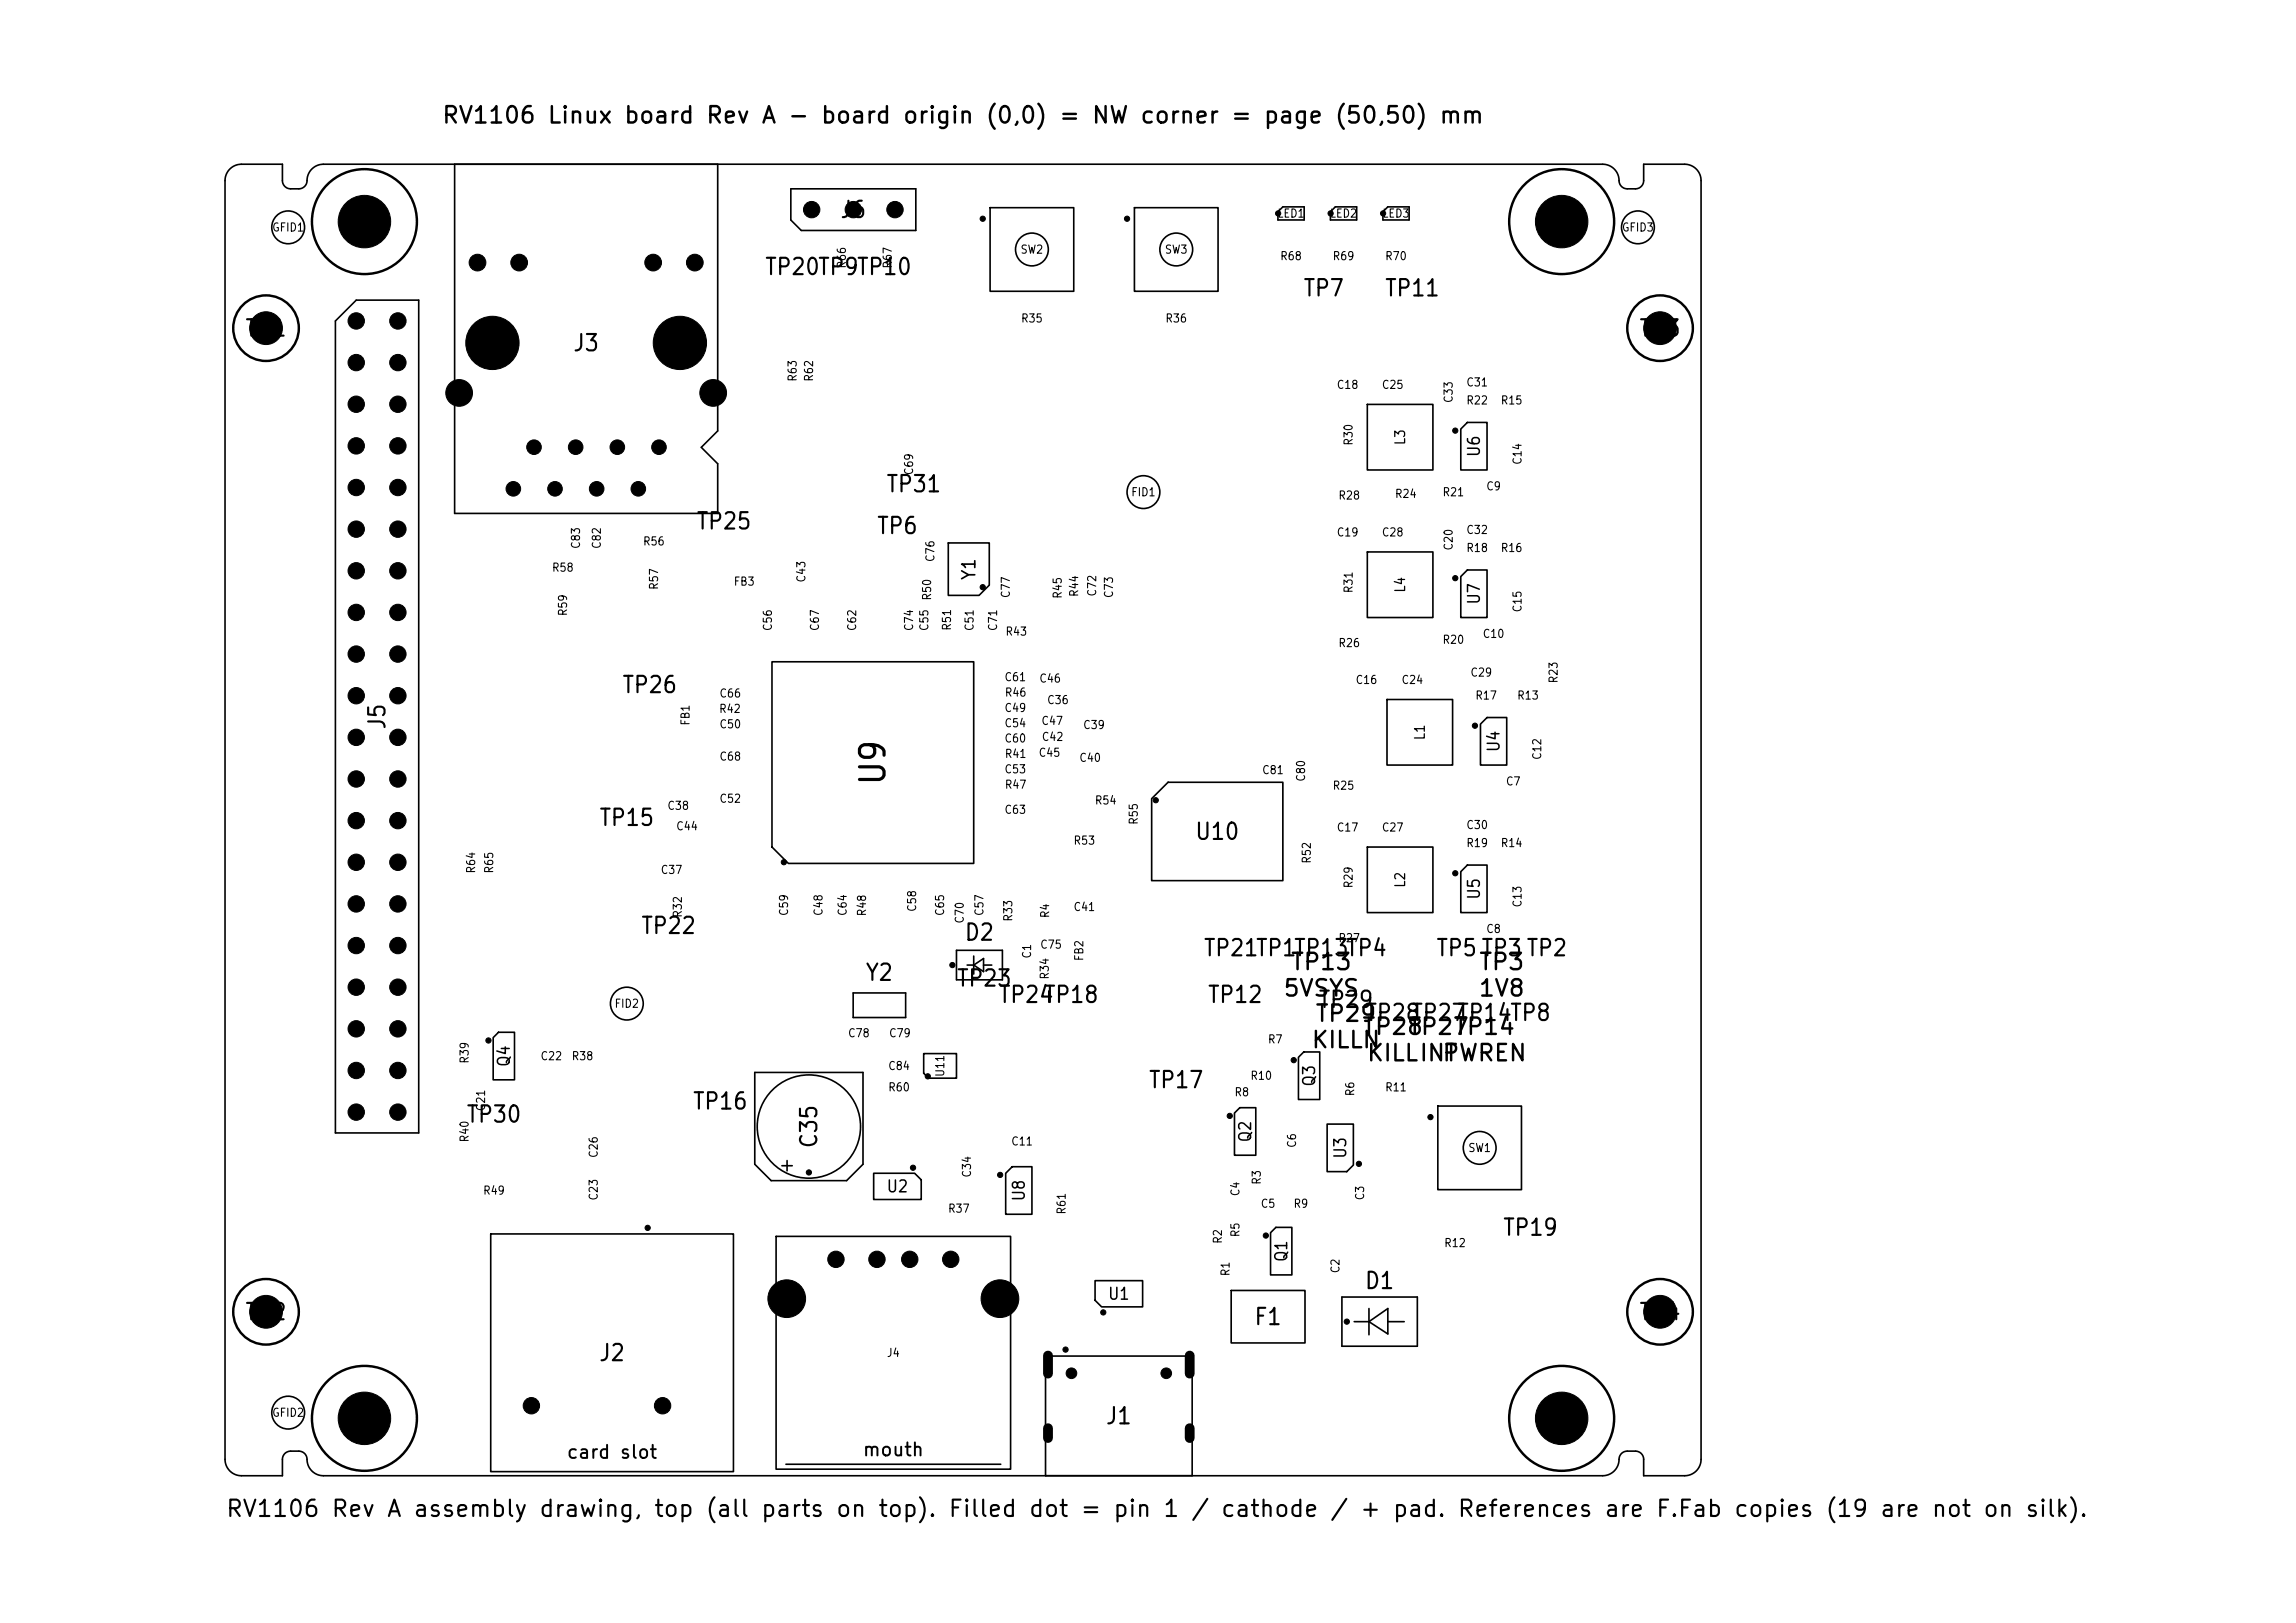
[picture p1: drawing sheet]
<svg xmlns="http://www.w3.org/2000/svg" width="420mm" height="297mm" viewBox="0 0 420 297" stroke-linecap="round" stroke-linejoin="round" font-family="sans-serif">
<defs><g id="words">
<text font-size="4.5" x="163.1" y="144" transform="rotate(-90 163.1 144)">U9</text>
<g font-size="3">
<text x="80.6" y="23.3">RV1106 Linux board Rev A - board origin (0,0) = NW corner = page (50,50) mm</text>
<text x="153.5" y="40.6">J6</text>
<text x="139.7" y="51.1">TP20TP9TP10</text>
<text x="238.2" y="55">TP7</text>
<text x="253.1" y="55">TP11</text>
<text x="44.7" y="62.3">TH1</text>
<text x="104.6" y="65">J3</text>
<text x="299.7" y="62.3">TH3</text>
<text x="161.9" y="90.8">TP31</text>
<text x="127.2" y="97.6">TP25</text>
<text x="160.2" y="98.5">TP6</text>
<text x="113.6" y="127.6">TP26</text>
<text x="71.2" y="133.7" transform="rotate(-90 71.2 133.7)">J5</text>
<text x="109.4" y="151.9">TP15</text>
<text x="218.4" y="154.4">U10</text>
<text x="117.1" y="171.7">TP22</text>
<text x="176.3" y="172.9">D2</text>
<text x="220" y="175.7">TP21TP1TP13TP4</text>
<text x="235.9" y="178.3">TP13</text>
<text x="262.5" y="175.7">TP5TP3TP2</text>
<text x="270.3" y="178.3">TP3</text>
<text x="158.1" y="180.2">Y2</text>
<text x="174.8" y="181.3">TP23</text>
<text x="182.5" y="184.3">TP24</text>
<text x="190.7" y="184.3">TP18</text>
<text x="220.7" y="184.3">TP12</text>
<text x="234.6" y="183.1">5VSYS</text>
<text x="241" y="185.2">TP29</text>
<text x="270.3" y="183.1">1V8</text>
<text x="240.4" y="187.7">TP29</text>
<text x="249" y="190.1">TP28</text>
<text x="249.5" y="187.6">TP28</text>
<text x="257.4" y="190.1">TP27</text>
<text x="257.9" y="187.6">TP27</text>
<text x="265.8" y="190.1">TP14</text>
<text x="266.3" y="187.6">TP14TP8</text>
<text x="239.7" y="192.5">KILLN</text>
<text x="249.8" y="194.9">KILLINT</text>
<text x="263.6" y="194.9">PWREN</text>
<text x="126.5" y="203.8">TP16</text>
<text x="209.9" y="199.9">TP17</text>
<text x="85.1" y="206.2">TP30</text>
<text x="150.2" y="210.3" transform="rotate(-90 150.2 210.3)">C35</text>
<text x="274.7" y="226.9">TP19</text>
<text x="249.5" y="236.6">D1</text>
<text x="44.7" y="242.3">TH2</text>
<text x="229.2" y="243.2">F1</text>
<text x="299.7" y="242.3">TH4</text>
<text x="109.4" y="249.8">J2</text>
<text x="202.1" y="261.4">J1</text>
<text x="41.1" y="278.3">RV1106 Rev A assembly drawing, top (all parts on top). Filled dot = pin 1 / cathode / + pad. References are F.Fab copies (19 are not on silk).</text>
</g>
<g font-size="2.4">
<text x="179" y="106.3" transform="rotate(-90 179 106.3)">Y1</text>
<text x="103.5" y="267.5">card slot</text>
<text x="157.6" y="267.1">mouth</text>
</g>
<g font-size="2.2">
<text x="271.3" y="83.8" transform="rotate(-90 271.3 83.8)">U6</text>
<text x="271.3" y="110.8" transform="rotate(-90 271.3 110.8)">U7</text>
<text x="274.9" y="137.8" transform="rotate(-90 274.9 137.8)">U4</text>
<text x="271.3" y="164.8" transform="rotate(-90 271.3 164.8)">U5</text>
<text x="93.8" y="195.4" transform="rotate(-90 93.8 195.4)">Q4</text>
<text x="241.1" y="199" transform="rotate(-90 241.1 199)">Q3</text>
<text x="229.4" y="209.2" transform="rotate(-90 229.4 209.2)">Q2</text>
<text x="246.8" y="212.2" transform="rotate(-90 246.8 212.2)">U3</text>
<text x="162" y="218.7">U2</text>
<text x="188" y="220" transform="rotate(-90 188 220)">U8</text>
<text x="236" y="231.1" transform="rotate(-90 236 231.1)">Q1</text>
<text x="202.5" y="238.4">U1</text>
</g>
<g font-size="1.8">
<text x="257.5" y="81.6" transform="rotate(-90 257.5 81.6)">L3</text>
<text x="257.5" y="108.6" transform="rotate(-90 257.5 108.6)">L4</text>
<text x="261.1" y="135.6" transform="rotate(-90 261.1 135.6)">L1</text>
<text x="257.5" y="162.6" transform="rotate(-90 257.5 162.6)">L2</text>
</g>
<g font-size="1.5">
<text x="233.6" y="40.2">LED1</text>
<text x="243.2" y="40.2">LED2</text>
<text x="252.8" y="40.2">LED3</text>
<text x="49.7" y="42.7">GFID1</text>
<text x="186.6" y="46.8">SW2</text>
<text x="213" y="46.8">SW3</text>
<text x="234.1" y="48">R68</text>
<text x="243.7" y="48">R69</text>
<text x="253.3" y="48">R70</text>
<text x="296.6" y="42.7">GFID3</text>
<text x="155.1" y="49.2" transform="rotate(-90 155.1 49.2)">R66</text>
<text x="163.5" y="49.2" transform="rotate(-90 163.5 49.2)">R67</text>
<text x="186.7" y="59.4">R35</text>
<text x="213.1" y="59.4">R36</text>
<text x="146.1" y="69.9" transform="rotate(-90 146.1 69.9)">R63</text>
<text x="149.1" y="69.9" transform="rotate(-90 149.1 69.9)">R62</text>
<text x="244.4" y="71.5">C18</text>
<text x="252.7" y="71.5">C25</text>
<text x="268.1" y="71.1">C31</text>
<text x="266.1" y="73.8" transform="rotate(-90 266.1 73.8)">C33</text>
<text x="268.1" y="74.4">R22</text>
<text x="274.4" y="74.4">R15</text>
<text x="247.8" y="81.6" transform="rotate(-90 247.8 81.6)">R30</text>
<text x="167.4" y="87" transform="rotate(-90 167.4 87)">C69</text>
<text x="278.7" y="85.2" transform="rotate(-90 278.7 85.2)">C14</text>
<text x="206.8" y="91.2">FID1</text>
<text x="244.7" y="91.8">R28</text>
<text x="255.1" y="91.5">R24</text>
<text x="263.8" y="91.2">R21</text>
<text x="271.8" y="90.1">C9</text>
<text x="106.5" y="100.5" transform="rotate(-90 106.5 100.5)">C83</text>
<text x="110.3" y="100.5" transform="rotate(-90 110.3 100.5)">C82</text>
<text x="117.5" y="100.2">R56</text>
<text x="244.4" y="98.5">C19</text>
<text x="252.7" y="98.5">C28</text>
<text x="266.1" y="100.8" transform="rotate(-90 266.1 100.8)">C20</text>
<text x="268.1" y="98.1">C32</text>
<text x="268.1" y="101.4">R18</text>
<text x="274.4" y="101.4">R16</text>
<text x="100.9" y="105">R58</text>
<text x="134.1" y="107.5">FB3</text>
<text x="147.7" y="106.7" transform="rotate(-90 147.7 106.7)">C43</text>
<text x="171.3" y="102.9" transform="rotate(-90 171.3 102.9)">C76</text>
<text x="104.1" y="112.8" transform="rotate(-90 104.1 112.8)">R59</text>
<text x="120.7" y="108" transform="rotate(-90 120.7 108)">R57</text>
<text x="170.7" y="110" transform="rotate(-90 170.7 110)">R50</text>
<text x="185.1" y="109.5" transform="rotate(-90 185.1 109.5)">C77</text>
<text x="194.6" y="109.7" transform="rotate(-90 194.6 109.7)">R45</text>
<text x="197.6" y="109.3" transform="rotate(-90 197.6 109.3)">R44</text>
<text x="200.9" y="109.3" transform="rotate(-90 200.9 109.3)">C72</text>
<text x="204" y="109.5" transform="rotate(-90 204 109.5)">C73</text>
<text x="247.8" y="108.6" transform="rotate(-90 247.8 108.6)">R31</text>
<text x="278.7" y="112.2" transform="rotate(-90 278.7 112.2)">C15</text>
<text x="141.6" y="115.6" transform="rotate(-90 141.6 115.6)">C56</text>
<text x="150.2" y="115.6" transform="rotate(-90 150.2 115.6)">C67</text>
<text x="157" y="115.6" transform="rotate(-90 157 115.6)">C62</text>
<text x="167.4" y="115.6" transform="rotate(-90 167.4 115.6)">C74</text>
<text x="170.2" y="115.6" transform="rotate(-90 170.2 115.6)">C55</text>
<text x="174.3" y="115.5" transform="rotate(-90 174.3 115.5)">R51</text>
<text x="178.5" y="115.6" transform="rotate(-90 178.5 115.6)">C51</text>
<text x="182.8" y="115.6" transform="rotate(-90 182.8 115.6)">C71</text>
<text x="183.8" y="116.7">R43</text>
<text x="244.7" y="118.8">R26</text>
<text x="263.8" y="118.2">R20</text>
<text x="271.1" y="117.1">C10</text>
<text x="183.6" y="125">C61</text>
<text x="190" y="125.3">C46</text>
<text x="247.9" y="125.5">C16</text>
<text x="256.3" y="125.5">C24</text>
<text x="268.9" y="124.2">C29</text>
<text x="285.3" y="125.1" transform="rotate(-90 285.3 125.1)">R23</text>
<text x="131.4" y="130.8">R42</text>
<text x="131.5" y="128">C66</text>
<text x="183.6" y="130.7">C49</text>
<text x="183.7" y="127.9">R46</text>
<text x="191.4" y="129.2">C36</text>
<text x="269.8" y="128.4">R17</text>
<text x="277.4" y="128.4">R13</text>
<text x="126.5" y="132.9" transform="rotate(-90 126.5 132.9)">FB1</text>
<text x="131.5" y="133.7">C50</text>
<text x="183.6" y="133.5">C54</text>
<text x="183.6" y="136.3">C60</text>
<text x="190.4" y="133">C47</text>
<text x="190.5" y="136">C42</text>
<text x="198" y="133.8">C39</text>
<text x="131.5" y="139.6">C68</text>
<text x="183.6" y="141.9">C53</text>
<text x="183.7" y="139.1">R41</text>
<text x="189.9" y="138.9">C45</text>
<text x="197.3" y="139.8">C40</text>
<text x="230.8" y="142">C81</text>
<text x="239.1" y="143.1" transform="rotate(-90 239.1 143.1)">C80</text>
<text x="282.3" y="139.2" transform="rotate(-90 282.3 139.2)">C12</text>
<text x="122" y="148.6">C38</text>
<text x="131.5" y="147.3">C52</text>
<text x="183.6" y="149.3">C63</text>
<text x="183.7" y="144.7">R47</text>
<text x="200.2" y="147.6">R54</text>
<text x="243.7" y="144.9">R25</text>
<text x="275.4" y="144.1">C7</text>
<text x="123.6" y="152.3">C44</text>
<text x="196.3" y="154.9">R53</text>
<text x="208.5" y="151" transform="rotate(-90 208.5 151)">R55</text>
<text x="244.4" y="152.5">C17</text>
<text x="252.7" y="152.5">C27</text>
<text x="268.1" y="155.4">R19</text>
<text x="268.1" y="152.1">C30</text>
<text x="274.4" y="155.4">R14</text>
<text x="87.3" y="159.9" transform="rotate(-90 87.3 159.9)">R64</text>
<text x="90.6" y="159.9" transform="rotate(-90 90.6 159.9)">R65</text>
<text x="120.8" y="160.3">C37</text>
<text x="240.1" y="158.1" transform="rotate(-90 240.1 158.1)">R52</text>
<text x="144.5" y="167.7" transform="rotate(-90 144.5 167.7)">C59</text>
<text x="150.8" y="167.7" transform="rotate(-90 150.8 167.7)">C48</text>
<text x="155.2" y="167.7" transform="rotate(-90 155.2 167.7)">C64</text>
<text x="158.8" y="167.8" transform="rotate(-90 158.8 167.8)">R48</text>
<text x="168" y="167" transform="rotate(-90 168 167)">C58</text>
<text x="173.1" y="167.7" transform="rotate(-90 173.1 167.7)">C65</text>
<text x="180.3" y="167.7" transform="rotate(-90 180.3 167.7)">C57</text>
<text x="196.3" y="167.1">C41</text>
<text x="247.8" y="162.6" transform="rotate(-90 247.8 162.6)">R29</text>
<text x="278.7" y="166.2" transform="rotate(-90 278.7 166.2)">C13</text>
<text x="125.1" y="168" transform="rotate(-90 125.1 168)">R32</text>
<text x="176.7" y="169.1" transform="rotate(-90 176.7 169.1)">C70</text>
<text x="185.5" y="168.8" transform="rotate(-90 185.5 168.8)">R33</text>
<text x="190.2" y="174">C75</text>
<text x="192.3" y="168.1" transform="rotate(-90 192.3 168.1)">R4</text>
<text x="244.7" y="172.8">R27</text>
<text x="271.8" y="171.1">C8</text>
<text x="189" y="175.5" transform="rotate(-90 189 175.5)">C1</text>
<text x="192.2" y="179.4" transform="rotate(-90 192.2 179.4)">R34</text>
<text x="198.5" y="176" transform="rotate(-90 198.5 176)">FB2</text>
<text x="112.3" y="184.8">FID2</text>
<text x="155" y="190.2">C78</text>
<text x="162.5" y="190.2">C79</text>
<text x="231.8" y="191.3">R7</text>
<text x="86.1" y="194.7" transform="rotate(-90 86.1 194.7)">R39</text>
<text x="98.8" y="194.4">C22</text>
<text x="104.5" y="194.4">R38</text>
<text x="162.4" y="196.2">C84</text>
<text x="173.1" y="197.2" transform="rotate(-90 173.1 197.2)">U11</text>
<text x="228.6" y="198">R10</text>
<text x="89.1" y="203.4" transform="rotate(-90 89.1 203.4)">C21</text>
<text x="162.4" y="200.1">R60</text>
<text x="225.7" y="201">R8</text>
<text x="248.1" y="200.7" transform="rotate(-90 248.1 200.7)">R6</text>
<text x="253.3" y="200.1">R11</text>
<text x="86.1" y="209.1" transform="rotate(-90 86.1 209.1)">R40</text>
<text x="184.9" y="210">C11</text>
<text x="109.7" y="212" transform="rotate(-90 109.7 212)">C26</text>
<text x="178" y="215.6" transform="rotate(-90 178 215.6)">C34</text>
<text x="237.4" y="210.2" transform="rotate(-90 237.4 210.2)">C6</text>
<text x="268.5" y="211.2">SW1</text>
<text x="88.3" y="219">R49</text>
<text x="109.7" y="219.8" transform="rotate(-90 109.7 219.8)">C23</text>
<text x="227.1" y="219" transform="rotate(-90 227.1 219)">C4</text>
<text x="230.5" y="221.4">C5</text>
<text x="231" y="216.9" transform="rotate(-90 231 216.9)">R3</text>
<text x="236.5" y="221.4">R9</text>
<text x="249.9" y="219.8" transform="rotate(-90 249.9 219.8)">C3</text>
<text x="173.3" y="222.3">R37</text>
<text x="195.3" y="222.3" transform="rotate(-90 195.3 222.3)">R61</text>
<text x="223.9" y="227.7" transform="rotate(-90 223.9 227.7)">R2</text>
<text x="227.1" y="226.5" transform="rotate(-90 227.1 226.5)">R5</text>
<text x="225.3" y="233.6" transform="rotate(-90 225.3 233.6)">R1</text>
<text x="245.4" y="233.1" transform="rotate(-90 245.4 233.1)">C2</text>
<text x="264.1" y="228.6">R12</text>
<text x="162.1" y="248.7">J4</text>
<text x="49.7" y="259.6">GFID2</text>
</g>
</g></defs>
<g fill="none" stroke="#000" stroke-width=".3">
<path d="M42 30.9a3 3 0 0 1 2.2-.8h7.5v3a1.5 1.5 0 0 0 1.5 1.5h1.5a1.66 1.66 0 0 0 1.5-2.1 3 3 0 0 1 3-2.4h234a3.1 3.1 0 0 1 3 3.3l.4 .7 .5 .4 2.1 .1a1.5 1.5 0 0 0 1.5-1.5v-3h7.5a3 3 0 0 1 3 3v234a3 3 0 0 1-3 3h-7.5v-3a1.5 1.5 0 0 0-1.5-1.5h-1.5a1.66 1.66 0 0 0-1.6 2 3 3 0 0 1-2.9 2.5h-234a3.1 3.1 0 0 1-3.1-3.4l-.4-.7-.5-.4h-2a1.5 1.5 0 0 0-1.5 1.5v3h-7.5a3 3 0 0 1-3-3v-234a3 3 0 0 1 .8-2.2zM83.2 30.1v63.9h48.1v-9.1l-3-3 3-3v-48.8M144.7 34.6h22.8v7.6h-20.9l-1.9-1.9zM181.1 38h15.3v15.3h-15.3zM207.5 38h15.3v15.3h-15.3zM234.7 37.9h3.9v2.4h-4.8v-1.5zM243.4 38.8l.9-.9h3.9v2.4h-4.8zM253.9 37.9h3.9v2.4h-4.8v-1.5zM61.4 58.7l3.8-3.8h11.4v152.4h-15.2zM250.1 74h12v12h-12zM268.4 77.3h3.6v8.7h-4.8v-7.5zM173.5 99.4h7.5v7.7l-1.9 1.9h-5.6z"/>
<path d="M250.1 101h12v12h-12zM268.4 104.3h3.6v8.7h-4.8v-7.5zM141.2 121.1h36.9v36.9h-33.9l-3-3zM253.7 128h12v12h-12zM270.8 132.5l1.2-1.2h3.6v8.7h-4.8zM213.7 143.2h21v18h-24v-15zM250.1 155h12v12h-12zM268.4 158.3h3.6v8.7h-4.8v-7.5zM175 173.9h8.4v5.4h-8.4zM176.9 176.6h1.2M178.1 175v3.3M178.1 176.6l1.8-1.2v2.4z"/>
<path d="M179.9 176.6h1.5M90.2 189.9l1-1h2.9v8.7h-3.9zM138.1 196.3h19.8v16.8l-3 3h-13.8l-3-3zM156.1 181.7h9.6v4.5h-9.6zM169 192.8h6v4.5h-5.1l-.9-.9zM237.5 193.5l1-1h2.9v8.7h-3.9zM143 213.3h1.9M144 212.4v1.9M159.8 214.7h7.5l1.2 1.2v3.6h-8.7zM184 214.7l1.2-1.2h3.6v8.7h-4.8zM226.8 202.7h2.9v8.7h-3.9v-7.7zM242.8 205.7h4.8v7.5l-1.2 1.2h-3.6z"/>
<path d="M263 202.4h15.3v15.3h-15.3zM89.8 225.8h44.4v43.5h-44.4zM142 226.3h42.9v42.6h-42.9zM200.3 234.4h8.7v4.8h-7.5l-1.2-1.2zM225.2 236.2h13.5v9.6h-13.5zM232.4 225.6l1-1h2.9v8.7h-3.9zM245.5 237.4h13.8v9h-13.8zM250.4 239.5v4.8M247.7 241.9h2.7M250.4 241.9l3.5-2.4v4.6zM253.9 241.9h3M143.8 268h39.3"/>
<path d="M191.3 270.1v-21.9h26.8v21.9"/>
<circle cx="52.7" cy="41.6" r="3"/>
<circle cx="188.8" cy="45.7" r="3"/>
<circle cx="215.2" cy="45.7" r="3"/>
<circle cx="299.6" cy="41.6" r="3"/>
<circle cx="209.2" cy="90.1" r="3"/>
<circle cx="114.7" cy="183.7" r="3"/>
<circle cx="148" cy="206.2" r="9.4"/>
<circle cx="270.7" cy="210.1" r="3"/>
<circle cx="52.7" cy="258.5" r="3"/>
</g>
<g fill="#000" stroke="#000" stroke-width=".18">
<circle cx="148.5" cy="38.4" r=".48"/>
<circle cx="148.5" cy="38.4" r="1.5"/>
<circle cx="156.1" cy="38.4" r="1.5"/>
<circle cx="163.7" cy="38.4" r="1.5"/>
<circle cx="233.8" cy="39.1" r=".48"/>
<circle cx="243.4" cy="39.1" r=".48"/>
<circle cx="253" cy="39.1" r=".48"/>
<circle cx="65.2" cy="58.7" r="1.5"/>
<circle cx="65.2" cy="58.7" r=".48"/>
<circle cx="66.7" cy="40.6" r="4.8"/>
<circle cx="72.8" cy="58.7" r="1.5"/>
<circle cx="87.3" cy="48.1" r="1.53"/>
<circle cx="95" cy="48.1" r="1.53"/>
<circle cx="119.5" cy="48.1" r="1.53"/>
<circle cx="127.1" cy="48.1" r="1.53"/>
<circle cx="179.8" cy="40" r=".48"/>
<circle cx="206.2" cy="40" r=".48"/>
<circle cx="285.7" cy="40.6" r="4.8"/>
<circle cx="48.7" cy="60.1" r="3"/>
<circle cx="65.2" cy="66.4" r="1.5"/>
<circle cx="65.2" cy="74" r="1.5"/>
<circle cx="72.8" cy="66.4" r="1.5"/>
<circle cx="72.8" cy="74" r="1.5"/>
<circle cx="84" cy="71.9" r="2.44"/>
<circle cx="90.1" cy="62.8" r="4.9"/>
<circle cx="124.4" cy="62.8" r="4.9"/>
<circle cx="130.5" cy="71.9" r="2.44"/>
<circle cx="266.2" cy="78.8" r=".48"/>
<circle cx="303.7" cy="60.1" r="3"/>
<circle cx="65.2" cy="96.8" r="1.5"/>
<circle cx="65.2" cy="89.2" r="1.5"/>
<circle cx="65.2" cy="81.6" r="1.5"/>
<circle cx="72.8" cy="89.2" r="1.5"/>
<circle cx="72.8" cy="96.8" r="1.5"/>
<circle cx="72.8" cy="81.6" r="1.5"/>
<circle cx="93.9" cy="89.5" r="1.33"/>
<circle cx="97.7" cy="81.8" r="1.33"/>
<circle cx="101.5" cy="89.5" r="1.33"/>
<circle cx="105.3" cy="81.8" r="1.33"/>
<circle cx="109.1" cy="89.5" r="1.33"/>
<circle cx="112.9" cy="81.8" r="1.33"/>
<circle cx="116.8" cy="89.5" r="1.33"/>
<circle cx="120.5" cy="81.8" r="1.33"/>
<circle cx="120.5" cy="81.8" r=".48"/>
<circle cx="65.2" cy="112.1" r="1.5"/>
<circle cx="65.2" cy="119.7" r="1.5"/>
<circle cx="65.2" cy="104.5" r="1.5"/>
<circle cx="72.8" cy="104.5" r="1.5"/>
<circle cx="72.8" cy="119.7" r="1.5"/>
<circle cx="72.8" cy="112.1" r="1.5"/>
<circle cx="179.8" cy="107.5" r=".48"/>
<circle cx="266.2" cy="105.8" r=".48"/>
<circle cx="65.2" cy="127.3" r="1.5"/>
<circle cx="65.2" cy="134.9" r="1.5"/>
<circle cx="72.8" cy="127.3" r="1.5"/>
<circle cx="72.8" cy="134.9" r="1.5"/>
<circle cx="269.8" cy="132.8" r=".48"/>
<circle cx="65.2" cy="150.2" r="1.5"/>
<circle cx="65.2" cy="142.6" r="1.5"/>
<circle cx="65.2" cy="157.8" r="1.5"/>
<circle cx="72.8" cy="150.2" r="1.5"/>
<circle cx="72.8" cy="157.8" r="1.5"/>
<circle cx="72.8" cy="142.6" r="1.5"/>
<circle cx="143.4" cy="157.8" r=".48"/>
<circle cx="211.4" cy="146.4" r=".48"/>
<circle cx="266.2" cy="159.8" r=".48"/>
<circle cx="65.2" cy="165.4" r="1.5"/>
<circle cx="65.2" cy="173" r="1.5"/>
<circle cx="72.8" cy="165.4" r="1.5"/>
<circle cx="72.8" cy="173" r="1.5"/>
<circle cx="174.2" cy="176.6" r=".48"/>
<circle cx="65.2" cy="195.9" r="1.5"/>
<circle cx="65.2" cy="180.7" r="1.5"/>
<circle cx="65.2" cy="188.3" r="1.5"/>
<circle cx="72.8" cy="195.9" r="1.5"/>
<circle cx="72.8" cy="188.3" r="1.5"/>
<circle cx="72.8" cy="180.7" r="1.5"/>
<circle cx="89.4" cy="190.4" r=".48"/>
<circle cx="169.7" cy="197" r=".48"/>
<circle cx="236.6" cy="194" r=".48"/>
<circle cx="65.2" cy="203.5" r="1.5"/>
<circle cx="72.8" cy="203.5" r="1.5"/>
<circle cx="148" cy="214.6" r=".48"/>
<circle cx="167" cy="213.7" r=".48"/>
<circle cx="183" cy="215" r=".48"/>
<circle cx="225" cy="204.2" r=".48"/>
<circle cx="248.6" cy="213" r=".48"/>
<circle cx="261.7" cy="204.4" r=".48"/>
<circle cx="118.5" cy="224.7" r=".48"/>
<circle cx="143.9" cy="237.7" r="3.4"/>
<circle cx="152.9" cy="230.5" r="1.5"/>
<circle cx="152.9" cy="230.5" r=".48"/>
<circle cx="160.4" cy="230.5" r="1.5"/>
<circle cx="166.4" cy="230.5" r="1.5"/>
<circle cx="173.9" cy="230.5" r="1.5"/>
<circle cx="182.9" cy="237.7" r="3.4"/>
<circle cx="231.6" cy="226.1" r=".48"/>
<circle cx="48.7" cy="240.1" r="3"/>
<circle cx="66.7" cy="259.6" r="4.8"/>
<circle cx="97.2" cy="257.2" r="1.5"/>
<circle cx="121.2" cy="257.2" r="1.5"/>
<circle cx="194.9" cy="247" r=".48"/>
<circle cx="196" cy="251.3" r=".97"/>
<circle cx="201.8" cy="240.2" r=".48"/>
<circle cx="213.3" cy="251.3" r=".97"/>
<circle cx="246.4" cy="241.9" r=".48"/>
<circle cx="285.7" cy="259.6" r="4.8"/>
<circle cx="303.7" cy="240.1" r="3"/>
</g>
<g fill="none" stroke="#000" stroke-width=".45">
<circle cx="66.7" cy="40.6" r="9.6"/>
<circle cx="285.7" cy="40.6" r="9.6"/>
<circle cx="48.7" cy="60.1" r="6"/>
<circle cx="303.7" cy="60.1" r="6"/>
<circle cx="48.7" cy="240.1" r="6"/>
<circle cx="66.7" cy="259.6" r="9.6"/>
<circle cx="285.7" cy="259.6" r="9.6"/>
<circle cx="303.7" cy="240.1" r="6"/>
</g>
<path d="M191.7 248.1v3.3M217.6 248.1v3.3M191.7 261.4v1.8M217.6 261.4v1.8" fill="none" stroke="#000" stroke-width="1.8"/>
<use href="#words"/>
</svg>
